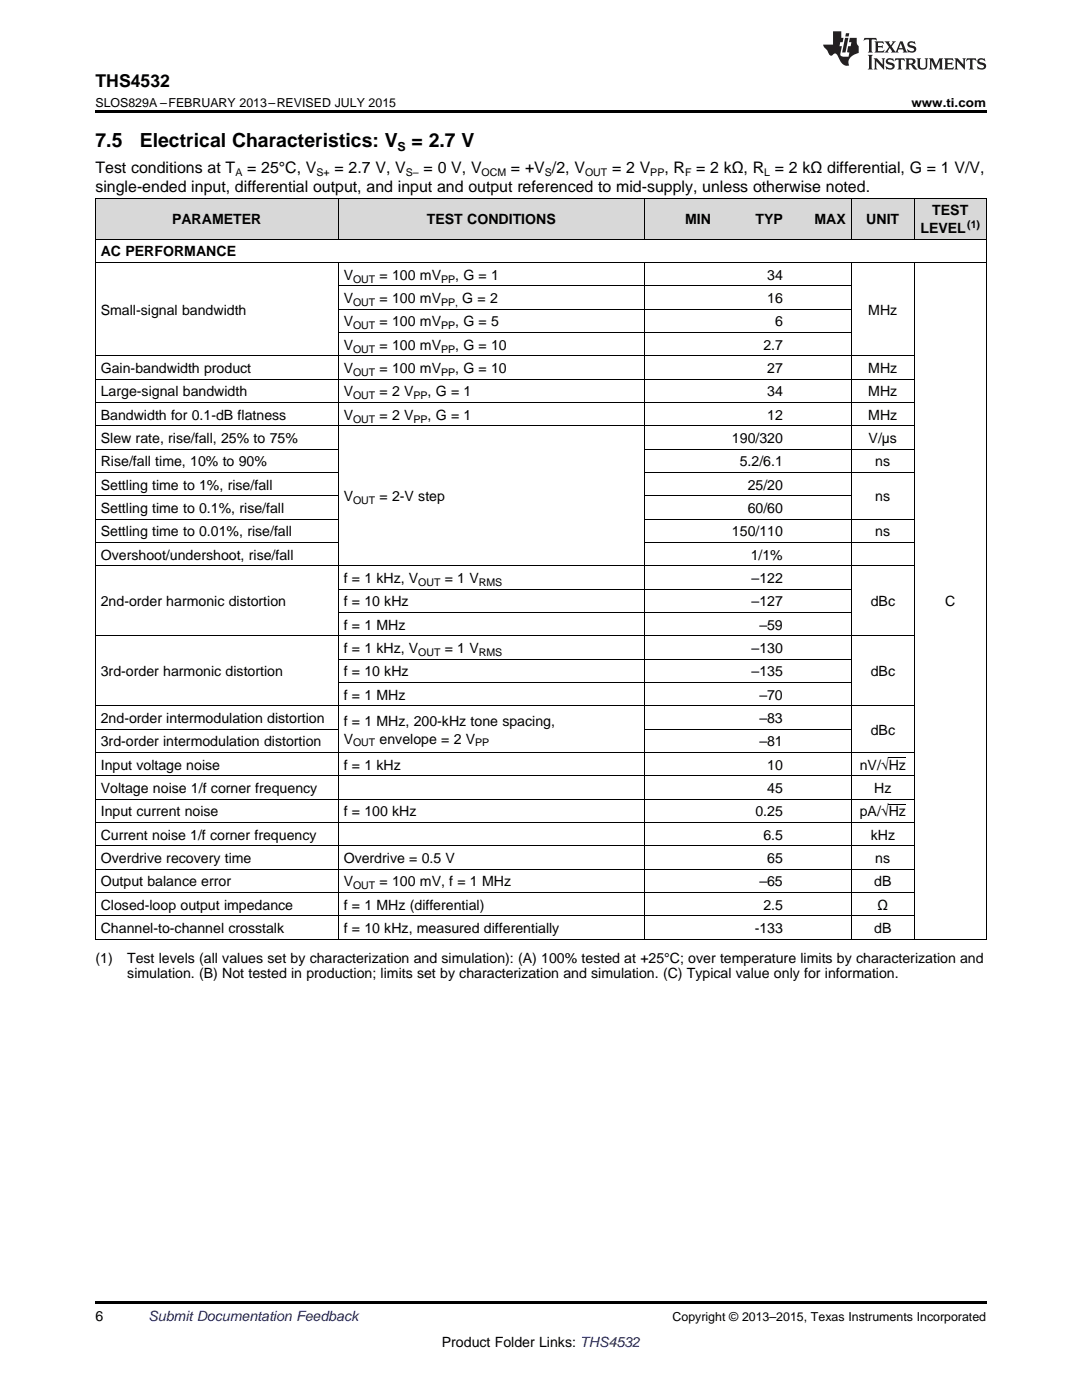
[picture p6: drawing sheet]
<svg xmlns="http://www.w3.org/2000/svg" width="216mm" height="279mm" viewBox="0 0 216 279" stroke-linecap="round" stroke-linejoin="round" font-family="sans-serif">
<defs><g id="words">
<g font-size="3.9">
<text x="19" y="29.3">7.5</text>
<text x="27.9" y="29.3">Electrical Characteristics: V</text>
<text x="82.1" y="29.3">= 2.7 V</text>
</g>
<text font-size="3.5" x="19" y="17.3">THS4532</text>
<g font-size="3.2">
<text x="19" y="34.4">Test conditions at T</text>
<text x="49.3" y="34.4">= 25°C, V</text>
<text x="66.7" y="34.4">= 2.7 V, V</text>
<text x="84.5" y="34.4">= 0 V, V</text>
<text x="102" y="34.4">= +V /2, V</text>
<text x="122.1" y="34.4">= 2 V</text>
<text x="132.6" y="34.4">, R</text>
<text x="138.9" y="34.4">= 2 kΩ, R = 2 kΩ differential, G = 1 V/V,</text>
<text x="19" y="38.3">single-ended input, differential output, and input and output referenced to mid-supply, unless otherwise noted.</text>
</g>
<g font-size="2.8">
<text x="34.3" y="44.7">PARAMETER</text>
<text x="85.2" y="44.7">TEST CONDITIONS</text>
<text x="136.7" y="44.7">MIN</text>
<text x="150.7" y="44.7">TYP</text>
<text x="162.5" y="44.7">MAX</text>
<text x="172.9" y="44.7">UNIT</text>
<text x="183.7" y="46.5">LEVEL</text>
<text x="186" y="43">TEST</text>
<text x="20.1" y="51.2">AC PERFORMANCE</text>
<text x="68.6" y="55.8">V</text>
<text x="75.7" y="55.8">= 100 mV</text>
<text x="90.8" y="55.8">, G = 1</text>
<text x="153.1" y="55.8">34</text>
<text x="20.1" y="62.8">Small-signal bandwidth</text>
<text x="68.6" y="60.5">V</text>
<text x="68.6" y="65.2">V</text>
<text x="75.7" y="60.5">= 100 mV</text>
<text x="75.7" y="65.2">= 100 mV</text>
<text x="90.8" y="65.2">, G = 5</text>
<text x="92.2" y="60.5">G = 2</text>
<text x="153.1" y="60.5">16</text>
<text x="154.7" y="65.2">6</text>
<text x="173.2" y="62.8">MHz</text>
<text x="68.6" y="69.8">V</text>
<text x="75.7" y="69.8">= 100 mV</text>
<text x="90.8" y="69.8">, G = 10</text>
<text x="152.3" y="69.8">2.7</text>
<text x="20.1" y="74.5">Gain-bandwidth product</text>
<text x="68.6" y="74.5">V</text>
<text x="75.7" y="74.5">= 100 mV</text>
<text x="90.8" y="74.5">, G = 10</text>
<text x="153.1" y="74.5">27</text>
<text x="173.2" y="74.5">MHz</text>
<text x="20.1" y="79.1">Large-signal bandwidth</text>
<text x="20.1" y="83.8">Bandwidth for 0.1-dB flatness</text>
<text x="68.6" y="79.1">V</text>
<text x="68.6" y="83.8">V</text>
<text x="75.7" y="79.1">= 2 V</text>
<text x="75.7" y="83.8">= 2 V</text>
<text x="85.3" y="79.1">, G = 1</text>
<text x="85.3" y="83.8">, G = 1</text>
<text x="153.1" y="79.1">34</text>
<text x="153.1" y="83.8">12</text>
<text x="173.2" y="79.1">MHz</text>
<text x="173.2" y="83.8">MHz</text>
<text x="20.1" y="88.4">Slew rate, rise/fall, 25% to 75%</text>
<text x="146" y="88.4">190/320</text>
<text x="173.3" y="88.4">V/µs</text>
<text x="20.1" y="93.1">Rise/fall time, 10% to 90%</text>
<text x="147.6" y="93.1">5.2/6.1</text>
<text x="174.7" y="93.1">ns</text>
<text x="20.1" y="97.8">Settling time to 1%, rise/fall</text>
<text x="68.6" y="100.1">V</text>
<text x="75.7" y="100.1">= 2-V step</text>
<text x="149.2" y="97.8">25/20</text>
<text x="174.7" y="100.1">ns</text>
<text x="20.1" y="102.4">Settling time to 0.1%, rise/fall</text>
<text x="20.1" y="107.1">Settling time to 0.01%, rise/fall</text>
<text x="146" y="107.1">150/110</text>
<text x="149.2" y="102.4">60/60</text>
<text x="174.7" y="107.1">ns</text>
<text x="20.1" y="111.7">Overshoot/undershoot, rise/fall</text>
<text x="149.8" y="111.7">1/1%</text>
<text x="68.6" y="116.4">f = 1 kHz, V</text>
<text x="88.8" y="116.4">= 1 V</text>
<text x="150" y="116.4">–122</text>
<text x="20.1" y="121">2nd-order harmonic distortion</text>
<text x="68.6" y="121">f = 10 kHz</text>
<text x="68.6" y="125.7">f = 1 MHz</text>
<text x="150" y="121">–127</text>
<text x="151.5" y="125.7">–59</text>
<text x="173.7" y="121">dBc</text>
<text x="188.6" y="121">C</text>
<text x="68.6" y="130.4">f = 1 kHz, V</text>
<text x="88.8" y="130.4">= 1 V</text>
<text x="150" y="130.4">–130</text>
<text x="20.1" y="135">3rd-order harmonic distortion</text>
<text x="68.6" y="135">f = 10 kHz</text>
<text x="150" y="135">–135</text>
<text x="173.7" y="135">dBc</text>
<text x="68.6" y="139.7">f = 1 MHz</text>
<text x="151.5" y="139.7">–70</text>
<text x="20.1" y="144.3">2nd-order intermodulation distortion</text>
<text x="20.1" y="149">3rd-order intermodulation distortion</text>
<text x="68.6" y="144.9">f = 1 MHz, 200-kHz tone spacing,</text>
<text x="68.6" y="148.4">V</text>
<text x="75.7" y="148.4">envelope = 2 V</text>
<text x="151.5" y="144.3">–83</text>
<text x="151.5" y="149">–81</text>
<text x="173.7" y="146.6">dBc</text>
<text x="20.1" y="153.6">Input voltage noise</text>
<text x="68.6" y="153.6">f = 1 kHz</text>
<text x="153.1" y="153.6">10</text>
<text x="171.6" y="153.6">nV/√Hz</text>
<text x="20.1" y="158.3">Voltage noise 1/f corner frequency</text>
<text x="153.1" y="158.3">45</text>
<text x="174.4" y="158.3">Hz</text>
<text x="20.1" y="162.9">Input current noise</text>
<text x="20.1" y="167.6">Current noise 1/f corner frequency</text>
<text x="68.6" y="162.9">f = 100 kHz</text>
<text x="150.7" y="162.9">0.25</text>
<text x="152.3" y="167.6">6.5</text>
<text x="171.6" y="162.9">pA/√Hz</text>
<text x="173.7" y="167.6">kHz</text>
<text x="20.1" y="172.3">Overdrive recovery time</text>
<text x="68.6" y="172.3">Overdrive = 0.5 V</text>
<text x="153.1" y="172.3">65</text>
<text x="174.7" y="172.3">ns</text>
<text x="20.1" y="176.9">Output balance error</text>
<text x="68.6" y="176.9">V</text>
<text x="75.7" y="176.9">= 100 mV, f = 1 MHz</text>
<text x="151.5" y="176.9">–65</text>
<text x="174.4" y="176.9">dB</text>
<text x="20.1" y="181.6">Closed-loop output impedance</text>
<text x="68.6" y="181.6">f = 1 MHz (differential)</text>
<text x="152.3" y="181.6">2.5</text>
<text x="175.1" y="181.6">Ω</text>
<text x="20.1" y="186.2">Channel-to-channel crosstalk</text>
<text x="68.6" y="186.2">f = 10 kHz, measured differentially</text>
<text x="150.6" y="186.2">-133</text>
<text x="174.4" y="186.2">dB</text>
<text x="19" y="192.1">(1)</text>
<text x="25.4" y="192.1">Test levels (all values set by characterization and simulation): (A) 100% tested at +25°C; over temperature limits by characterization and</text>
<text x="25.4" y="195.3">simulation. (B) Not tested in production; limits set by characterization and simulation. (C) Typical value only for information.</text>
<text x="19" y="263.6">6</text>
<text x="88.2" y="268.9">Product Folder Links: THS4532</text>
</g>
<text font-size="2.8" fill="#0000c8" x="29.6" y="263.6">Submit Documentation Feedback</text>
<g font-size="2.5">
<text x="19" y="21.4">SLOS829A –FEBRUARY 2013–REVISED JULY 2015</text>
<text x="181.9" y="21.4">www.ti.com</text>
<text x="79.3" y="30.1">S</text>
<text x="134.2" y="263.6">Copyright © 2013–2015, Texas Instruments Incorporated</text>
</g>
<g font-size="2.1">
<text x="47" y="35.1">A</text>
<text x="63.2" y="35.1">S+</text>
<text x="81" y="35.1">S–</text>
<text x="96.1" y="35.1">OCM</text>
<text x="108.7" y="35.1">S</text>
<text x="116.7" y="35.1">OUT</text>
<text x="129.8" y="35.1">PP</text>
<text x="136.7" y="35.1">F</text>
<text x="152.5" y="35.1">L</text>
<text x="193" y="45.4">(1)</text>
<text x="70.4" y="56.4">OUT</text>
<text x="88" y="56.4">PP</text>
<text x="70.4" y="61.1">OUT</text>
<text x="70.4" y="65.7">OUT</text>
<text x="88" y="61.1">PP,</text>
<text x="88" y="65.7">PP</text>
<text x="70.4" y="70.4">OUT</text>
<text x="88" y="70.4">PP</text>
<text x="70.4" y="75">OUT</text>
<text x="88" y="75">PP</text>
<text x="70.4" y="79.7">OUT</text>
<text x="82.5" y="79.7">PP</text>
<text x="70.4" y="84.3">OUT</text>
<text x="82.5" y="84.3">PP</text>
<text x="70.4" y="100.6">OUT</text>
<text x="83.5" y="116.9">OUT</text>
<text x="95.5" y="116.9">RMS</text>
<text x="83.5" y="130.9">OUT</text>
<text x="95.5" y="130.9">RMS</text>
<text x="70.4" y="149">OUT</text>
<text x="94.8" y="149">PP</text>
<text x="70.4" y="177.5">OUT</text>
</g>
</g></defs>
<g fill="#d8d8d8">
<path d="M19 39.6h48.5v8.2h-48.5z"/>
<path d="M67.5 39.6h61.1v8.2h-61.1z"/>
<path d="M128.6 39.6h14.3v8.2h-14.3z"/>
<path d="M142.9 39.6h14.4v8.2h-14.4z"/>
<path d="M157.3 39.6h12.6v8.2h-12.6z"/>
<path d="M169.9 39.6h12.6v8.2h-12.6z"/>
<path d="M182.5 39.6h14.3v8.2h-14.3z"/>
</g>
<path d="M19 22h177.8v.5h-177.8zM19 259.7h177.8v.5h-177.8z" fill="#000"/>
<g fill="none" stroke="#000" stroke-width=".2">
<path d="M19 39.5h177.8M19.1 39.5v148M67.5 39.5v8.3M128.5 39.5v8.3M169.8 39.5v8.3M182.4 39.5v8.3M196.8 39.5v148M19 52.4h177.8M19 47.7h177.8M67.5 52.5v135M67.5 57.1h102.4M128.5 52.5v135"/>
<path d="M169.8 52.5v135M182.4 52.5v135M19 75.7h163.5M19 71h163.5M67.5 66.4h102.4M67.5 61.7h102.4M19 99h48.5M19 94.3h48.5M19 89.7h48.5M19 85h163.5M19 80.3h163.5M128.6 99h41.3"/>
<path d="M128.6 94.3h53.9M128.6 89.7h53.9M19 112.9h163.5M19 108.3h48.5M19 103.6h48.5M67.5 117.6h102.4M128.6 108.3h53.9M128.6 103.6h53.9M19 126.9h163.5M67.5 136.2h102.4M67.5 131.6h102.4M67.5 122.3h102.4"/>
<path d="M19 159.5h163.5M19 154.9h163.5M19 150.2h163.5M19 145.5h48.5M19 140.9h163.5M128.6 145.5h41.3M19 178.1h163.5M19 173.5h163.5M19 168.8h163.5M19 164.2h163.5M19 187.4h177.8M19 182.8h163.5"/>
</g>
<g fill="#231f20">
<path d="M172.5 7.6l-.1 .5 .4-.2h.6v.1v2.1l-.2 .4h.9l-.2-.4v-2.1l.1-.1h.5l.5 .2-.2-.5zM174.5 8.3l.2 .3v1.5l-.2 .4h1.8l.2-.6a1.04 1.04 0 0 1-1.3 .2v-.7h.6l.3 .2v-.6l-.3 .2h-.6v-.6l.8-.1 .4 .3-.2-.5zM176.5 8.3l.9 1.1-.9 1.1h.8l-.2-.2 .4-.7 .5 .7-.2 .2h1.5l-.2-.2 .2-.4h.9l.1 .4-.2 .2h1l-.3-.3-.7-1.9h-.5l-.9 2-.8-1 .9-1h-.8l.1 .3-.4 .5-.3-.6 .1-.2zM179.7 8.6l.4 1h-.7zM181.3 8.4a.63 .63 0 0 0-.2 .7 .63 .63 0 0 0 .6 .4l.6 .2 .1 .2a.75 .75 0 0 1-.7 .4 .75 .75 0 0 1-.6-.5l.1 .7 .1-.1a1.11 1.11 0 0 0 1.5-.6 1.13 1.13 0 0 0-1.2-.8l-.1-.4a1.04 1.04 0 0 1 1.2 .2l-.2-.5-.2 .1-.4-.2zM173.2 10.9l.2 .4v2.2l-.2 .4h1l-.3-.4v-2.2l.3-.4zM174.3 11.6l.3 .4v1.5l-.3 .4h.8l-.2-.4v-1.3l1.5 1.7v-1.9l.2-.4h-.7l.2 .4v.9l-1.1-1.3zM177 11.8a.62 .62 0 0 0-.2 .7 .62 .62 0 0 0 .6 .4l.6 .1 .1 .3a.76 .76 0 0 1-.7 .3 .76 .76 0 0 1-.7-.4l.2 .7 .1-.1a1.11 1.11 0 0 0 1.5-.6 1.13 1.13 0 0 0-1.2-.8l-.1-.4a1.04 1.04 0 0 1 1.2 .2l-.2-.6-.2 .1-.5-.1zM178.7 11.6l-.2 .6a.61 .61 0 0 1 .8-.3v1.6l-.2 .4h.9l-.2-.4v-1.6a.63 .63 0 0 1 .7 .3l-.1-.6zM180.6 11.6l.3 .4v1.5l-.3 .4h1l-.2-.2-.1-.8 .6 .2a.76 .76 0 0 0 1.2 .7l-1-1a.58 .58 0 0 0 .6-.5 .58 .58 0 0 0-.5-.6zM181.4 11.9h.1a.45 .45 0 0 1 .5 .1 .45 .45 0 0 1 .1 .5l-.8 .2zM182.9 11.6l.2 .2a2.17 2.17 0 0 0 .3 1.9 .99 .99 0 0 0 1.6-.6v-1.1l.2-.4h-.7l.2 .2a1.92 1.92 0 0 1-.2 1.8 .6 .6 0 0 1-.9-.5v-1.1l.2-.4zM185.4 11.6l.2 .4v1.5l-.2 .4h.7l-.2-.4v-1.4l.8 1.8 .8-1.8v1.4l-.2 .4h.9l-.2-.4v-1.5l.2-.4h-.8l-.6 1.5-.6-1.5zM188.4 11.6l.2 .4v1.5l-.2 .4h1.8l.1-.6a1.04 1.04 0 0 1-1.2 .1v-.6h.5l.4 .2v-.6l-.4 .2h-.5v-.7h.8l.3 .3-.1-.6zM190.5 11.6l.2 .4v1.5l-.2 .4h.7l-.2-.4v-1.3l1.5 1.7v-1.9l.2-.4h-.7l.2 .4v.9l-1.1-1.3zM192.9 11.6l-.1 .6a.61 .61 0 0 1 .7-.3l.1 1.6-.3 .4h1l-.3-.4 .1-1.6a.63 .63 0 0 1 .7 .3l-.1-.6zM195.2 11.8a.62 .62 0 0 0-.2 .7 .62 .62 0 0 0 .6 .4l.6 .1 .1 .3a.76 .76 0 0 1-.7 .3 .76 .76 0 0 1-.6-.4l.1 .7 .1-.1a1.11 1.11 0 0 0 1.6-.6 1.13 1.13 0 0 0-1.3-.8l-.1-.4a1.04 1.04 0 0 1 1.2 .2l-.1-.6-.2 .1-.5-.1z"/>
<path d="M166.2 6.3v2.6h-1.9v.4l.8 .9a.91 .91 0 0 0 1 .8 .56 .56 0 0 1 .5-.3 .56 .56 0 0 1 .5 .3l.4 .8a1.53 1.53 0 0 0 1.9 1.2 1.54 1.54 0 0 1 1-2.1l.9-.3v-1.4a1.52 1.52 0 0 1-.4-1.6h-1.3l-.2 .8h.5l-.2 .8h-.5l-.1 1v.2l.4 .1-.2 .8a1.93 1.93 0 0 1-1.6-.3l.3-1.8h-.5l.2-.8h.4l.2-.8h-.4v-1.3zM168.6 7.6l-.6 2.9h.7l.6-2.9zM168.8 6.6l-.1 .7h.6l.2-.7z"/>
</g>
<path d="M177.3 151.1h3.5M177.3 160.5h3.5" fill="none" stroke="#000" stroke-width=".2"/>
<use href="#words"/>
</svg>
